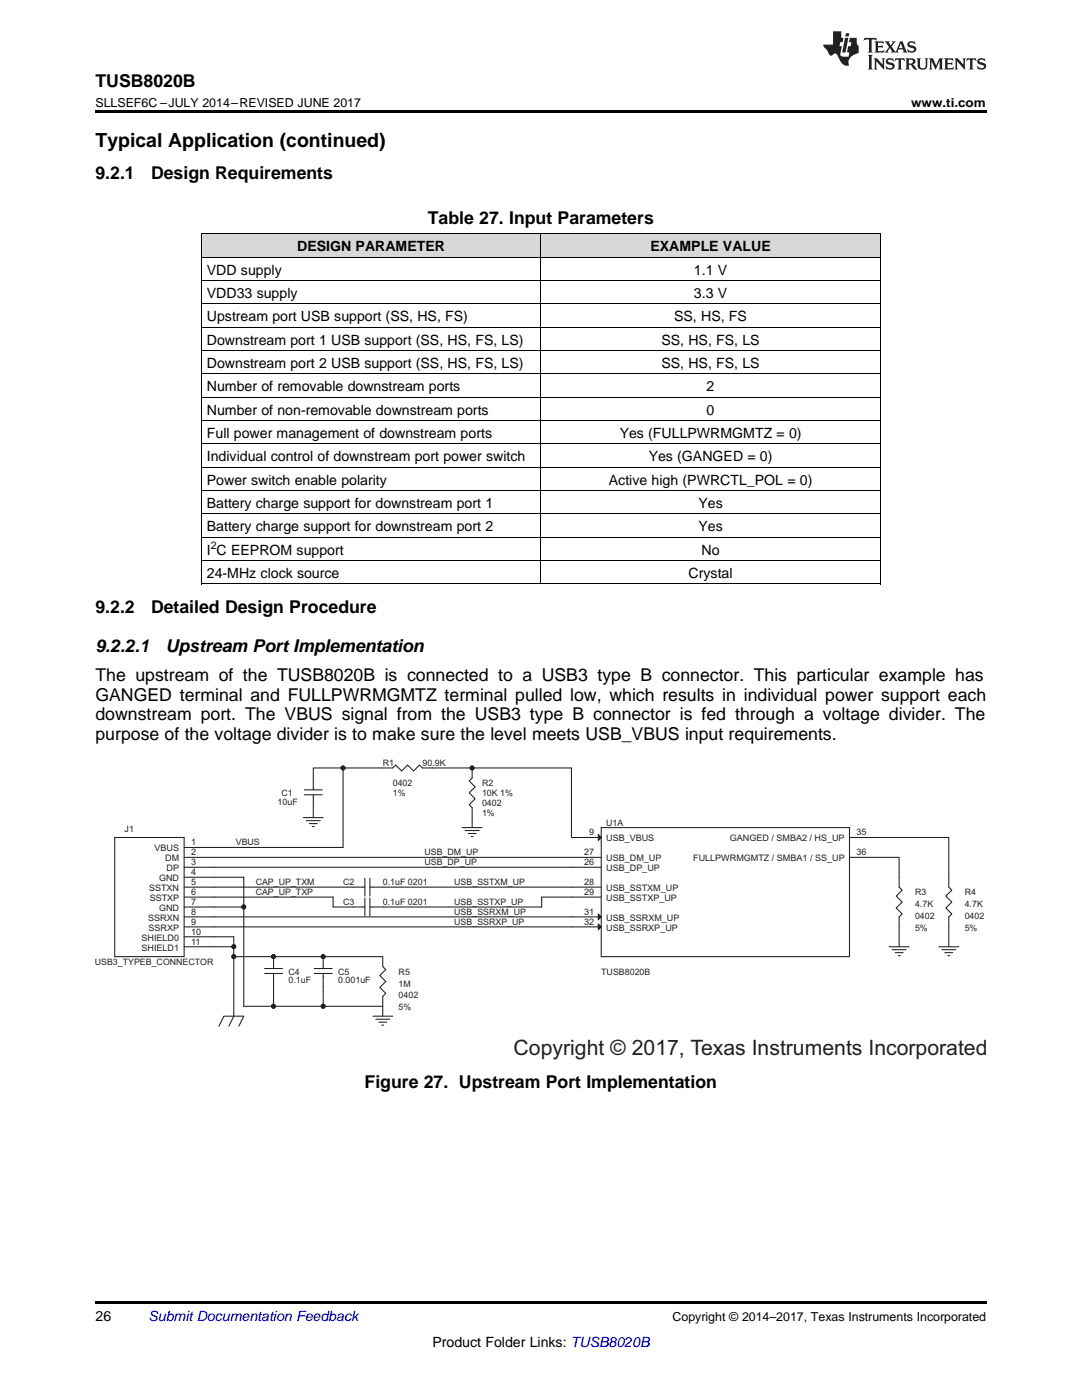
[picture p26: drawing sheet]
<svg xmlns="http://www.w3.org/2000/svg" width="216mm" height="279mm" viewBox="0 0 216 279" stroke-linecap="round" stroke-linejoin="round" font-family="sans-serif">
<defs><g id="words">
<text font-size="4.2" fill="#231f20" x="102.5" y="210.5">Copyright © 2017, Texas Instruments Incorporated</text>
<text font-size="3.9" x="19" y="29.3">Typical Application (continued)</text>
<g font-size="3.5">
<text x="19" y="17.3">TUSB8020B</text>
<text x="19" y="35.6">9.2.1</text>
<text x="30.1" y="35.6">Design Requirements</text>
<text x="85.4" y="44.6">Table 27. Input Parameters</text>
<text x="19" y="122.3">9.2.2</text>
<text x="30.1" y="122.3">Detailed Design Procedure</text>
<text x="19" y="130">9.2.2.1</text>
<text x="33.1" y="130">Upstream Port Implementation</text>
<text x="19" y="136">The upstream of the TUSB8020B is connected to a USB3 type B connector. This particular example has</text>
<text x="19" y="139.9">GANGED terminal and FULLPWRMGMTZ terminal pulled low, which results in individual power support each</text>
<text x="19" y="143.8">downstream port. The VBUS signal from the USB3 type B connector is fed through a voltage divider. The</text>
<text x="19" y="147.6">purpose of the voltage divider is to make sure the level meets USB_VBUS input requirements.</text>
<text x="72.7" y="217.2">Figure 27. Upstream Port Implementation</text>
</g>
<g font-size="2.8">
<text x="59.3" y="50.1">DESIGN PARAMETER</text>
<text x="129.8" y="50.1">EXAMPLE VALUE</text>
<text x="41.3" y="54.8">VDD supply</text>
<text x="41.3" y="59.4">VDD33 supply</text>
<text x="138.5" y="54.8">1.1 V</text>
<text x="138.5" y="59.4">3.3 V</text>
<text x="41.3" y="64.1">Upstream port USB support (SS, HS, FS)</text>
<text x="134.5" y="64.1">SS, HS, FS</text>
<text x="41.3" y="68.8">Downstream port 1 USB support (SS, HS, FS, LS)</text>
<text x="132" y="68.8">SS, HS, FS, LS</text>
<text x="41.3" y="73.4">Downstream port 2 USB support (SS, HS, FS, LS)</text>
<text x="132" y="73.4">SS, HS, FS, LS</text>
<text x="41.3" y="78.1">Number of removable downstream ports</text>
<text x="41.3" y="82.7">Number of non-removable downstream ports</text>
<text x="141" y="78.1">2</text>
<text x="141" y="82.7">0</text>
<text x="41.3" y="87.4">Full power management of downstream ports</text>
<text x="123.6" y="87.4">Yes (FULLPWRMGMTZ = 0)</text>
<text x="41.3" y="92">Individual control of downstream port power switch</text>
<text x="129.4" y="92">Yes (GANGED = 0)</text>
<text x="41.3" y="96.7">Power switch enable polarity</text>
<text x="41.3" y="101.4">Battery charge support for downstream port 1</text>
<text x="121.5" y="96.7">Active high (PWRCTL_POL = 0)</text>
<text x="139.4" y="101.4">Yes</text>
<text x="41.3" y="106">Battery charge support for downstream port 2</text>
<text x="139.4" y="106">Yes</text>
<text x="41.3" y="110.7">I C EEPROM support</text>
<text x="140" y="110.7">No</text>
<text x="41.3" y="115.3">24-MHz clock source</text>
<text x="137.4" y="115.3">Crystal</text>
<text x="19" y="263.6">26</text>
<text x="86.3" y="268.9">Product Folder Links: TUSB8020B</text>
</g>
<text font-size="2.8" fill="#0000c8" x="29.6" y="263.6">Submit Documentation Feedback</text>
<g font-size="2.5">
<text x="19" y="21.4">SLLSEF6C –JULY 2014–REVISED JUNE 2017</text>
<text x="181.8" y="21.4">www.ti.com</text>
<text x="134.2" y="263.6">Copyright © 2014–2017, Texas Instruments Incorporated</text>
</g>
<text font-size="2.1" x="42.1" y="109.5">2</text>
<g font-size="1.8" fill="#241f21">
<text x="76.4" y="152.9">R1</text>
<text x="84.3" y="152.9">90.9K</text>
<text x="55.4" y="160.6">10uF</text>
<text x="56.2" y="158.8">C1</text>
<text x="78.4" y="156.9">0402</text>
<text x="78.4" y="158.8">1%</text>
<text x="96.2" y="156.9">R2</text>
<text x="96.2" y="158.8">10K 1%</text>
<text x="96.2" y="160.8">0402</text>
<text x="24.9" y="166">J1</text>
<text x="96.2" y="162.8">1%</text>
<text x="117.6" y="166.7">9</text>
<text x="121" y="167.9">USB_VBUS</text>
<text x="121" y="164.8">U1A</text>
<text x="145.6" y="167.9">GANGED / SMBA2 / HS_UP</text>
<text x="170.9" y="166.7">35</text>
<text x="30.9" y="169.9">VBUS</text>
<text x="32.9" y="171.9">DM</text>
<text x="33.3" y="173.9">DP</text>
<text x="38.1" y="172.7">3</text>
<text x="38.1" y="168.7">1</text>
<text x="38.1" y="170.7">2</text>
<text x="47" y="168.7">VBUS</text>
<text x="84.7" y="172.7">USB_DP_UP</text>
<text x="84.7" y="170.7">USB_DM_UP</text>
<text x="116.6" y="172.7">26</text>
<text x="116.6" y="170.7">27</text>
<text x="121" y="173.9">USB_DP_UP</text>
<text x="121" y="171.9">USB_DM_UP</text>
<text x="138.3" y="171.9">FULLPWRMGMTZ / SMBA1 / SS_UP</text>
<text x="170.9" y="170.7">36</text>
<text x="29.8" y="177.8">SSTXN</text>
<text x="29.9" y="179.8">SSTXP</text>
<text x="31.7" y="175.9">GND</text>
<text x="38.1" y="176.6">5</text>
<text x="38.1" y="174.7">4</text>
<text x="38.1" y="178.6">6</text>
<text x="51" y="176.6">CAP_UP_TXM</text>
<text x="51" y="178.6">CAP_UP_TXP</text>
<text x="68.5" y="176.7">C2</text>
<text x="76.4" y="176.7">0.1uF 0201</text>
<text x="90.6" y="176.6">USB_SSTXM_UP</text>
<text x="116.6" y="176.6">28</text>
<text x="116.6" y="178.6">29</text>
<text x="121" y="177.8">USB_SSTXM_UP</text>
<text x="121" y="179.8">USB_SSTXP_UP</text>
<text x="182.6" y="178.6">R3</text>
<text x="192.5" y="178.6">R4</text>
<text x="29.5" y="183.8">SSRXN</text>
<text x="29.7" y="185.8">SSRXP</text>
<text x="31.7" y="181.8">GND</text>
<text x="38.1" y="182.6">8</text>
<text x="38.1" y="180.6">7</text>
<text x="38.1" y="184.6">9</text>
<text x="68.5" y="180.6">C3</text>
<text x="76.4" y="180.6">0.1uF 0201</text>
<text x="90.6" y="180.6">USB_SSTXP_UP</text>
<text x="90.6" y="184.6">USB_SSRXP_UP</text>
<text x="90.6" y="182.6">USB_SSRXM_UP</text>
<text x="116.6" y="182.6">31</text>
<text x="116.6" y="184.6">32</text>
<text x="121" y="183.8">USB_SSRXM_UP</text>
<text x="121" y="185.8">USB_SSRXP_UP</text>
<text x="182.6" y="181">4.7K</text>
<text x="182.6" y="183.4">0402</text>
<text x="182.6" y="185.8">5%</text>
<text x="192.5" y="181">4.7K</text>
<text x="192.5" y="183.4">0402</text>
<text x="192.5" y="185.8">5%</text>
<text x="28.2" y="187.8">SHIELD0</text>
<text x="28.2" y="189.7">SHIELD1</text>
<text x="38.1" y="186.5">10</text>
<text x="38.1" y="188.5">11</text>
<text x="18.9" y="192.5">USB3_TYPEB_CONNECTOR</text>
<text x="57.6" y="194.5">C4</text>
<text x="57.6" y="196.3">0.1uF</text>
<text x="67.5" y="194.5">C5</text>
<text x="67.5" y="196.3">0.001uF</text>
<text x="79.5" y="194.5">R5</text>
<text x="79.5" y="196.9">1M</text>
<text x="120" y="194.5">TUSB8020B</text>
<text x="79.5" y="199.3">0402</text>
<text x="79.5" y="201.6">5%</text>
</g>
</g></defs>
<g fill="#d8d8d8">
<path d="M40.2 46.7h67.7v4.7h-67.7z"/>
<path d="M107.9 46.7h67.8v4.7h-67.8z"/>
</g>
<path d="M19 259.7h177.8v.5h-177.8z" fill="#000"/>
<path d="M54.6 190.9h-7.9v11.9M64.5 190.9h11.9" fill="none" stroke="#241f21" stroke-width=".21"/>
<circle cx="46.6" cy="190.9" r=".38" fill="#201f20"/>
<g fill="none" stroke="#241f21" stroke-width=".21">
<path d="M54.6 196.9v3.9h9.9"/>
<circle cx="46.6" cy="190.9" r=".38"/>
</g>
<circle cx="64.5" cy="200.8" r=".39" fill="#201f20"/>
<circle cx="64.5" cy="200.8" r=".39" fill="none" stroke="#241f21" stroke-width=".21"/>
<circle cx="54.6" cy="200.8" r=".39" fill="#201f20"/>
<g fill="none" stroke="#241f21" stroke-width=".21">
<path d="M76.4 177h37.6M46.7 188.9v2M54.6 190.9h9.9M64.5 196.9v3.9h11.9v2M76.4 181h31.7M48.6 200.8h6"/>
<circle cx="54.6" cy="200.8" r=".39"/>
</g>
<circle cx="64.5" cy="190.9" r=".39" fill="#201f20"/>
<circle cx="64.5" cy="190.9" r=".39" fill="none" stroke="#241f21" stroke-width=".21"/>
<circle cx="54.6" cy="190.9" r=".39" fill="#201f20"/>
<g fill="none" stroke="#241f21" stroke-width=".21">
<path d="M42.7 169.1h25.8M48.6 175.1v5.9M46.7 187v1.9h-4"/>
<circle cx="54.6" cy="190.9" r=".39"/>
</g>
<circle cx="46.7" cy="188.9" r=".38" fill="#201f20"/>
<g fill="none" stroke="#241f21" stroke-width=".21">
<path d="M42.7 175.1h5.9M66.5 179v2h3.9M42.7 181h5.9v19.8"/>
<circle cx="46.7" cy="188.9" r=".38"/>
</g>
<circle cx="48.6" cy="181" r=".39" fill="#201f20"/>
<g fill="none" stroke="#241f21" stroke-width=".21">
<path d="M76.4 153.3h-7.9v15.8M42.7 177h27.7M42.7 179h23.8M42.7 173.1h71.3M42.7 171.1h71.3M94.2 163.2v2M114 179h-5.9v2M42.7 187h4M42.7 185h71.3M42.7 183h71.3"/>
<circle cx="48.6" cy="181" r=".39"/>
</g>
<circle cx="68.5" cy="153.3" r=".38" fill="#201f20"/>
<g fill="none" stroke="#241f21" stroke-width=".21">
<path d="M86.3 153.3h27.7"/>
<circle cx="68.5" cy="153.3" r=".38"/>
</g>
<circle cx="94.2" cy="153.3" r=".38" fill="#201f20"/>
<g fill="none" stroke="#241f21" stroke-width=".21">
<path d="M68.5 153.3h-6v2M114 153.3v13.8M60.5 163.2h4M61.1 163.8h2.8M61.7 164.4h1.6M62.3 165h.4M62.5 161.2v2M92.2 165.2h4M92.8 165.8h2.8M93.4 166.3h1.6M94 166.9h.4M114 173.1h6"/>
<path d="M114 171.1h6M114 177h6M114 179h6M120 165.2h49.5v25.7h-49.5zM175.4 171.1h4v4M175.4 167.1h13.9v8M177.4 188.9h4M178 189.5h2.8M178.6 190.1h1.6M179.2 190.7h.4M179.4 185v3.9M187.3 188.9h4"/>
<path d="M187.9 189.5h2.8M188.5 190.1h1.6M189.1 190.7h.4M189.3 185v3.9M43.7 204.8l1-2h3.9l-.9 2M46.7 202.8l-1 2M74.4 202.8h4M75 203.4h2.8M75.6 204h1.6M76.2 204.6h.4"/>
<circle cx="94.2" cy="153.3" r=".38"/>
</g>
<path d="M119.4 182.4l.6 .6-.6 .6z" fill="#201f20"/>
<path d="M114 183h6M119.4 182.4l.6 .6-.6 .6z" fill="none" stroke="#241f21" stroke-width=".21"/>
<path d="M119.4 184.4l.6 .6-.6 .6z" fill="#201f20"/>
<path d="M114 185h6M119.4 184.4l.6 .6-.6 .6z" fill="none" stroke="#241f21" stroke-width=".21"/>
<path d="M119.4 166.6l.6 .5-.6 .6z" fill="#201f20"/>
<g fill="none" stroke="#241f21" stroke-width=".21">
<path d="M60.7 158.6h3.6M60.7 157.6h3.6M62.5 155.3v2.3M62.5 158.6v2.6M76.4 153.3h2l.6-.6 1.1 1.2 1.2-1.2 1.2 1.2 1.2-1.2 .6 .6h2M94.2 153.3v2l-.6 .5 1.2 1.2-1.2 1.2 1.2 1.2-1.2 1.2 .6 .6v2M22.9 167.1h13.8v23.8h-13.8zM36.7 169.1h6M36.7 171.1h6M36.7 173.1h6M36.7 175.1h6M36.7 177h6"/>
<path d="M36.7 179h6M72.8 177h-2.4M72.8 175.3v3.5M72.8 179.2v3.6M73.8 177h2.6M73.8 175.3v3.5M73.8 179.2v3.6M114 167.1h6M119.4 166.6l.6 .5-.6 .6zM169.5 167.1h5.9M169.5 171.1h5.9M179.4 175.1v1.9l.6 .7-1.2 1.1 1.2 1.2-1.2 1.2 1.2 1.2-.6 .6v2"/>
<path d="M189.3 175.1v1.9l.6 .7-1.2 1.1 1.2 1.2-1.2 1.2 1.2 1.2-.6 .6v2M36.7 181h6M36.7 183h6M36.7 185h6M36.7 187h6M36.7 188.9h6M52.8 194.3h3.6M52.8 193.3h3.6M54.6 190.9v2.4M54.6 194.3v2.6M62.7 194.3h3.6M62.7 193.3h3.6"/>
<path d="M64.5 190.9v2.4M64.5 194.3v2.6M72.8 181h-2.4M73.8 181h2.6M76.4 190.9v2l.6 .6-1.2 1.2 1.2 1.2-1.2 1.2 1.2 1.1-.6 .7v1.9"/>
</g>
<circle cx="46.6" cy="190.9" r=".38" fill="#201f20"/>
<circle cx="46.6" cy="190.9" r=".38" fill="none" stroke="#241f21" stroke-width=".21"/>
<circle cx="64.5" cy="200.8" r=".39" fill="#201f20"/>
<circle cx="64.5" cy="200.8" r=".39" fill="none" stroke="#241f21" stroke-width=".21"/>
<circle cx="54.6" cy="200.8" r=".39" fill="#201f20"/>
<circle cx="54.6" cy="200.8" r=".39" fill="none" stroke="#241f21" stroke-width=".21"/>
<circle cx="64.5" cy="190.9" r=".39" fill="#201f20"/>
<circle cx="64.5" cy="190.9" r=".39" fill="none" stroke="#241f21" stroke-width=".21"/>
<circle cx="54.6" cy="190.9" r=".39" fill="#201f20"/>
<circle cx="54.6" cy="190.9" r=".39" fill="none" stroke="#241f21" stroke-width=".21"/>
<circle cx="46.7" cy="188.9" r=".38" fill="#201f20"/>
<circle cx="46.7" cy="188.9" r=".38" fill="none" stroke="#241f21" stroke-width=".21"/>
<circle cx="48.6" cy="181" r=".39" fill="#201f20"/>
<circle cx="48.6" cy="181" r=".39" fill="none" stroke="#241f21" stroke-width=".21"/>
<circle cx="68.5" cy="153.3" r=".38" fill="#201f20"/>
<circle cx="68.5" cy="153.3" r=".38" fill="none" stroke="#241f21" stroke-width=".21"/>
<circle cx="94.2" cy="153.3" r=".38" fill="#201f20"/>
<circle cx="94.2" cy="153.3" r=".38" fill="none" stroke="#241f21" stroke-width=".21"/>
<g fill="none" stroke="#000" stroke-width=".2">
<path d="M40.2 56h135.5M40.2 51.3h135.5M40.2 46.7h135.5M40.3 46.7v69.9M107.9 46.7v69.9M175.6 46.7v69.9M40.2 79.3h135.5M40.2 74.6h135.5M40.2 70h135.5M40.2 65.3h135.5M40.2 60.7h135.5M40.2 97.9h135.5"/>
<path d="M40.2 93.3h135.5M40.2 88.6h135.5M40.2 83.9h135.5M40.2 116.5h135.5M40.2 111.9h135.5M40.2 107.2h135.5M40.2 102.6h135.5"/>
</g>
<path d="M19 22h177.8v.5h-177.8zM40.2 116.6h.1zM175.6 116.6h.1z" fill="#000"/>
<g fill="#231f20">
<path d="M172.5 7.6l-.1 .5 .4-.2h.6v.1v2.1l-.2 .4h.9l-.2-.4v-2.1l.1-.1h.5l.5 .2-.2-.5zM174.5 8.3l.2 .3v1.5l-.2 .4h1.8l.2-.6a1.04 1.04 0 0 1-1.3 .2v-.7h.6l.3 .2v-.6l-.3 .2h-.6v-.6l.8-.1 .4 .3-.2-.5zM176.5 8.3l.9 1.1-.9 1.1h.8l-.2-.2 .4-.7 .5 .7-.2 .2h1.5l-.2-.2 .2-.4h.9l.1 .4-.2 .2h1l-.3-.3-.7-1.9h-.5l-.9 2-.8-1 .9-1h-.8l.1 .3-.4 .5-.3-.6 .1-.2zM179.7 8.6l.4 1h-.7zM181.3 8.4a.63 .63 0 0 0-.2 .7 .63 .63 0 0 0 .6 .4l.6 .2 .1 .2a.75 .75 0 0 1-.7 .4 .75 .75 0 0 1-.6-.5l.1 .7 .1-.1a1.11 1.11 0 0 0 1.5-.6 1.13 1.13 0 0 0-1.2-.8l-.1-.4a1.04 1.04 0 0 1 1.2 .2l-.2-.5-.2 .1-.4-.2zM173.2 10.9l.2 .4v2.2l-.2 .4h1l-.3-.4v-2.2l.3-.4zM174.3 11.6l.3 .4v1.5l-.3 .4h.8l-.2-.4v-1.3l1.5 1.7v-1.9l.2-.4h-.7l.2 .4v.9l-1.1-1.3zM177 11.8a.62 .62 0 0 0-.2 .7 .62 .62 0 0 0 .6 .4l.6 .1 .1 .3a.76 .76 0 0 1-.7 .3 .76 .76 0 0 1-.7-.4l.2 .7 .1-.1a1.11 1.11 0 0 0 1.5-.6 1.13 1.13 0 0 0-1.2-.8l-.1-.4a1.04 1.04 0 0 1 1.2 .2l-.2-.6-.2 .1-.5-.1zM178.7 11.6l-.2 .6a.61 .61 0 0 1 .8-.3v1.6l-.2 .4h.9l-.2-.4v-1.6a.63 .63 0 0 1 .7 .3l-.1-.6zM180.6 11.6l.3 .4v1.5l-.3 .4h1l-.2-.2-.1-.8 .6 .2a.76 .76 0 0 0 1.2 .7l-1-1a.58 .58 0 0 0 .6-.5 .58 .58 0 0 0-.5-.6zM181.4 11.9h.1a.45 .45 0 0 1 .5 .1 .45 .45 0 0 1 .1 .5l-.8 .2zM182.9 11.6l.2 .2a2.17 2.17 0 0 0 .3 1.9 .99 .99 0 0 0 1.6-.6v-1.1l.2-.4h-.7l.2 .2a1.92 1.92 0 0 1-.2 1.8 .6 .6 0 0 1-.9-.5v-1.1l.2-.4zM185.4 11.6l.2 .4v1.5l-.2 .4h.7l-.2-.4v-1.4l.8 1.8 .8-1.8v1.4l-.2 .4h.9l-.2-.4v-1.5l.2-.4h-.8l-.6 1.5-.6-1.5zM188.4 11.6l.2 .4v1.5l-.2 .4h1.8l.1-.6a1.04 1.04 0 0 1-1.2 .1v-.6h.5l.4 .2v-.6l-.4 .2h-.5v-.7h.8l.3 .3-.1-.6zM190.5 11.6l.2 .4v1.5l-.2 .4h.7l-.2-.4v-1.3l1.5 1.7v-1.9l.2-.4h-.7l.2 .4v.9l-1.1-1.3zM192.9 11.6l-.1 .6a.61 .61 0 0 1 .7-.3l.1 1.6-.3 .4h1l-.3-.4 .1-1.6a.63 .63 0 0 1 .7 .3l-.1-.6zM195.2 11.8a.62 .62 0 0 0-.2 .7 .62 .62 0 0 0 .6 .4l.6 .1 .1 .3a.76 .76 0 0 1-.7 .3 .76 .76 0 0 1-.6-.4l.1 .7 .1-.1a1.11 1.11 0 0 0 1.6-.6 1.13 1.13 0 0 0-1.3-.8l-.1-.4a1.04 1.04 0 0 1 1.2 .2l-.1-.6-.2 .1-.5-.1z"/>
<path d="M166.2 6.3v2.6h-1.9v.4l.8 .9a.91 .91 0 0 0 1 .8 .56 .56 0 0 1 .5-.3 .56 .56 0 0 1 .5 .3l.4 .8a1.53 1.53 0 0 0 1.9 1.2 1.54 1.54 0 0 1 1-2.1l.9-.3v-1.4a1.52 1.52 0 0 1-.4-1.6h-1.3l-.2 .8h.5l-.2 .8h-.5l-.1 1v.2l.4 .1-.2 .8a1.93 1.93 0 0 1-1.6-.3l.3-1.8h-.5l.2-.8h.4l.2-.8h-.4v-1.3zM168.6 7.6l-.6 2.9h.7l.6-2.9zM168.8 6.6l-.1 .7h.6l.2-.7z"/>
</g>
<use href="#words"/>
</svg>
